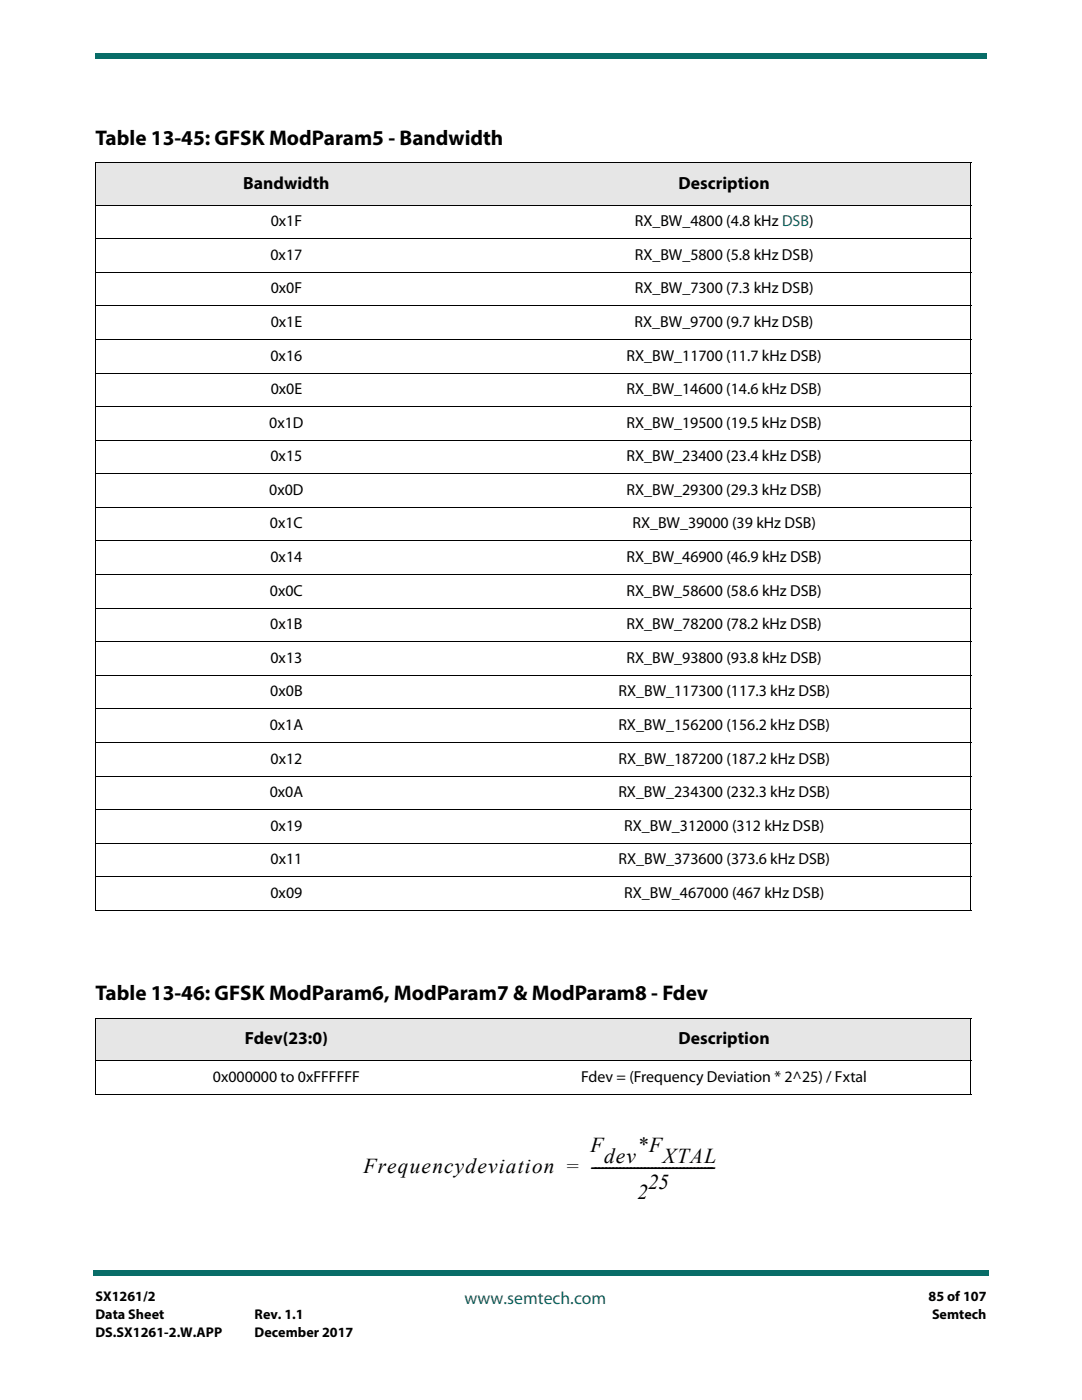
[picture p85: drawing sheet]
<svg xmlns="http://www.w3.org/2000/svg" width="216mm" height="279mm" viewBox="0 0 216 279" stroke-linecap="round" stroke-linejoin="round" font-family="sans-serif">
<defs><g id="words">
<g font-size="4.2">
<text x="19" y="28.9">Table 13-45: GFSK ModParam5 - Bandwidth</text>
<text x="19" y="199.7">Table 13-46: GFSK ModParam6, ModParam7 &amp; ModParam8 - Fdev</text>
<text x="117.8" y="230">F</text>
<text x="120.5" y="232">dev</text>
<text x="127.2" y="230">*F</text>
<text x="132.3" y="232">XTAL</text>
<text x="72.6" y="234.1">Frequencydeviation = -----------------------------------</text>
<text x="127.2" y="239.3">2</text>
<text x="129.3" y="237.2">25</text>
</g>
<g font-size="3.5">
<text x="48.5" y="37.6">Bandwidth</text>
<text x="135.4" y="37.6">Description</text>
<text x="48.9" y="208.4">Fdev(23:0)</text>
<text x="135.4" y="208.4">Description</text>
</g>
<text font-size="3.5" fill="#086d68" x="92.7" y="260.2">www.semtech.com</text>
<g font-size="3.2">
<text x="54" y="45.1">0x1F</text>
<text x="126.6" y="45.1">RX_BW_4800 (4.8 kHz DSB)</text>
<text x="54" y="51.9">0x17</text>
<text x="126.6" y="51.9">RX_BW_5800 (5.8 kHz DSB)</text>
<text x="54" y="58.6">0x0F</text>
<text x="126.6" y="58.6">RX_BW_7300 (7.3 kHz DSB)</text>
<text x="54" y="65.3">0x1E</text>
<text x="126.6" y="65.3">RX_BW_9700 (9.7 kHz DSB)</text>
<text x="54" y="72">0x16</text>
<text x="125" y="72">RX_BW_11700 (11.7 kHz DSB)</text>
<text x="54" y="78.7">0x0E</text>
<text x="125" y="78.7">RX_BW_14600 (14.6 kHz DSB)</text>
<text x="53.7" y="85.4">0x1D</text>
<text x="125" y="85.4">RX_BW_19500 (19.5 kHz DSB)</text>
<text x="54" y="92.1">0x15</text>
<text x="125" y="92.1">RX_BW_23400 (23.4 kHz DSB)</text>
<text x="53.7" y="98.8">0x0D</text>
<text x="125" y="98.8">RX_BW_29300 (29.3 kHz DSB)</text>
<text x="53.9" y="105.5">0x1C</text>
<text x="126.2" y="105.5">RX_BW_39000 (39 kHz DSB)</text>
<text x="54" y="112.2">0x14</text>
<text x="125" y="112.2">RX_BW_46900 (46.9 kHz DSB)</text>
<text x="53.9" y="118.9">0x0C</text>
<text x="125" y="118.9">RX_BW_58600 (58.6 kHz DSB)</text>
<text x="53.9" y="125.6">0x1B</text>
<text x="125" y="125.6">RX_BW_78200 (78.2 kHz DSB)</text>
<text x="54" y="132.3">0x13</text>
<text x="125" y="132.3">RX_BW_93800 (93.8 kHz DSB)</text>
<text x="53.9" y="139">0x0B</text>
<text x="123.4" y="139">RX_BW_117300 (117.3 kHz DSB)</text>
<text x="53.8" y="145.7">0x1A</text>
<text x="123.4" y="145.7">RX_BW_156200 (156.2 kHz DSB)</text>
<text x="54" y="152.4">0x12</text>
<text x="123.4" y="152.4">RX_BW_187200 (187.2 kHz DSB)</text>
<text x="53.8" y="159.1">0x0A</text>
<text x="123.4" y="159.1">RX_BW_234300 (232.3 kHz DSB)</text>
<text x="54" y="165.8">0x19</text>
<text x="124.6" y="165.8">RX_BW_312000 (312 kHz DSB)</text>
<text x="54" y="172.5">0x11</text>
<text x="123.4" y="172.5">RX_BW_373600 (373.6 kHz DSB)</text>
<text x="54" y="179.2">0x09</text>
<text x="124.6" y="179.2">RX_BW_467000 (467 kHz DSB)</text>
<text x="42.5" y="215.9">0x000000 to 0xFFFFFF</text>
<text x="116" y="215.9">Fdev = (Frequency Deviation * 2^25) / Fxtal</text>
</g>
<g font-size="2.8">
<text x="19" y="259.7">SX1261/2</text>
<text x="19" y="263.2">Data Sheet</text>
<text x="50.8" y="263.2">Rev. 1.1</text>
<text x="185.3" y="259.7">85 of 107</text>
<text x="186" y="263.2">Semtech</text>
<text x="19" y="266.7">DS.SX1261-2.W.APP</text>
<text x="50.8" y="266.7">December 2017</text>
</g>
</g></defs>
<g fill="#086d68">
<path d="M18.5 253.5h.5v1h-.5z"/>
<path d="M19 253.5h178.4v1h-178.4z"/>
</g>
<path d="M19 6.4h177.8v9.5h-177.8z" fill="#fff"/>
<g fill="#086d68">
<path d="M19 10.6v1z"/>
<path d="M19 10.6h177.8v1h-177.8z"/>
</g>
<g fill="#e6e6e6">
<path d="M19 32.4h76.2v8.5h-76.2z"/>
<path d="M95.2 32.4h98.5v8.5h-98.5z"/>
<path d="M19 203.2h76.2v8.5h-76.2z"/>
<path d="M95.2 203.2h98.5v8.5h-98.5z"/>
</g>
<g fill="none" stroke="#000" stroke-width=".2">
<path d="M19 32.4h174.8M19 32.5v149.1M193.7 32.5v149.1M19 40.9h174.8M19 47.6h174.8M19 54.3h174.8M19 61h174.8M19 67.7h174.8M19 74.4h174.8M19 81.1h174.8M19 87.8h174.8M19 94.6h174.8"/>
<path d="M19 101.2h174.8M19 108h174.8M19 114.7h174.8M19 121.3h174.8M19 128.1h174.8M19 134.8h174.8M19 141.5h174.8M19 148.2h174.8M19 154.9h174.8M19 161.6h174.8M19 168.3h174.8M19 175h174.8"/>
<path d="M19 181.7h174.8M19 203.2h174.8M19 211.7h174.8M19 218.4h174.8M19 203.3v15M193.7 203.3v15"/>
</g>
<use href="#words"/>
</svg>
